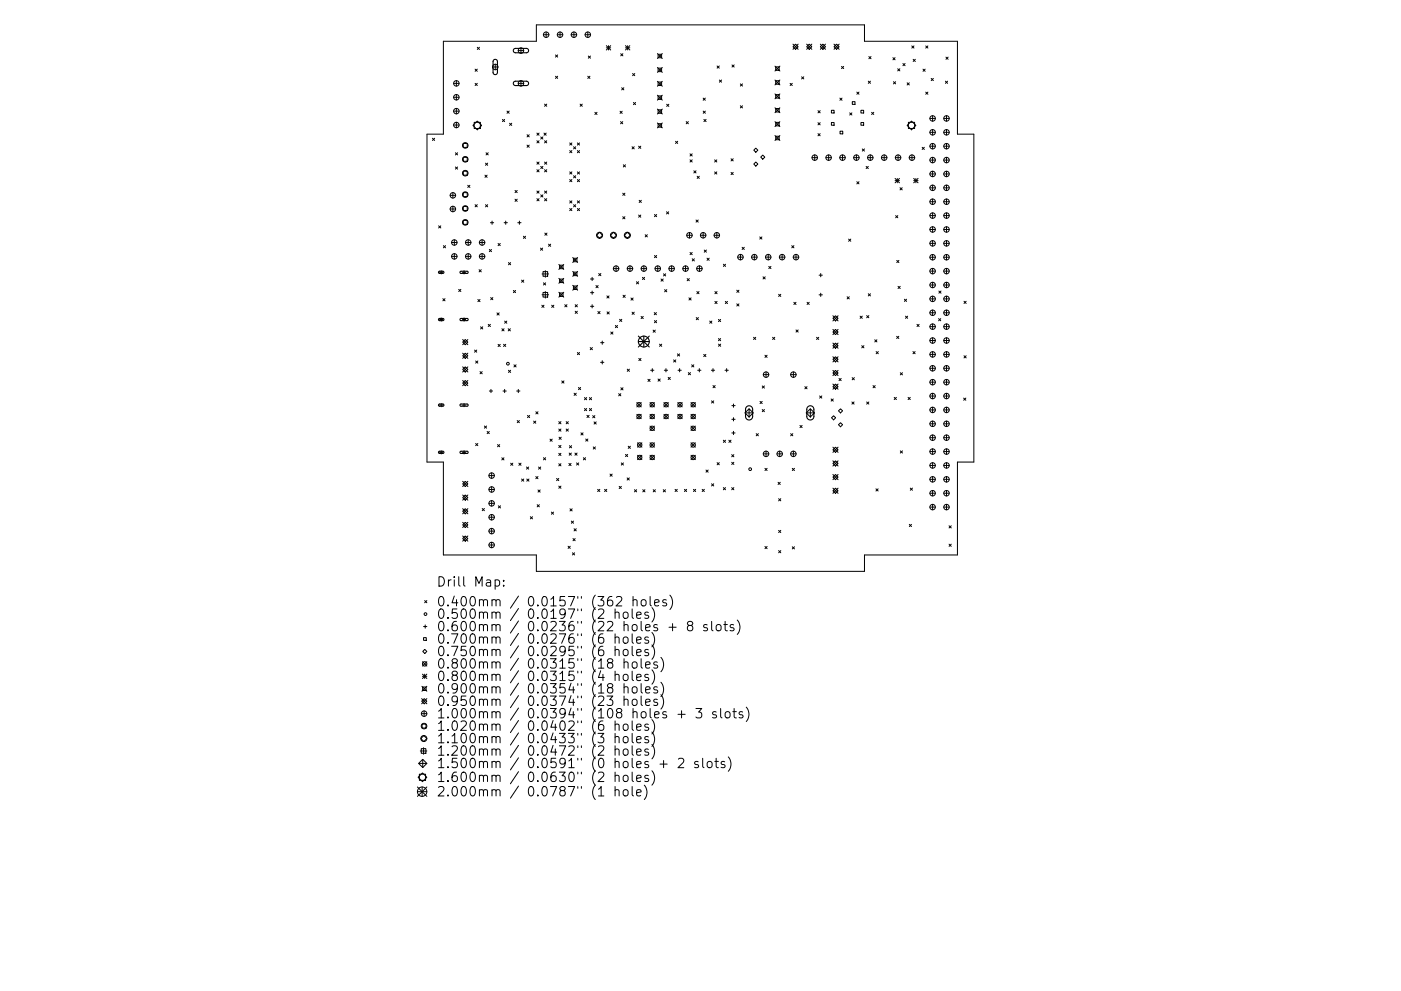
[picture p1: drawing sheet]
<svg xmlns="http://www.w3.org/2000/svg" width="297mm" height="210mm" viewBox="0 0 297 210" stroke-linecap="round" stroke-linejoin="round" font-family="sans-serif">
<defs><g id="words">
<g font-size="2.8">
<text x="92.5" y="124.5">Drill Map:</text>
<text x="92.5" y="128.7">0.400mm / 0.0157&quot; (362 holes)</text>
<text x="92.5" y="131.3">0.500mm / 0.0197&quot; (2 holes)</text>
<text x="92.5" y="133.9">0.600mm / 0.0236&quot; (22 holes + 8 slots)</text>
<text x="92.5" y="136.6">0.700mm / 0.0276&quot; (6 holes)</text>
<text x="92.5" y="139.2">0.750mm / 0.0295&quot; (6 holes)</text>
<text x="92.5" y="141.9">0.800mm / 0.0315&quot; (18 holes)</text>
<text x="92.5" y="144.5">0.800mm / 0.0315&quot; (4 holes)</text>
<text x="92.5" y="147.1">0.900mm / 0.0354&quot; (18 holes)</text>
<text x="92.5" y="149.8">0.950mm / 0.0374&quot; (23 holes)</text>
<text x="92.5" y="152.4">1.000mm / 0.0394&quot; (108 holes + 3 slots)</text>
<text x="92.5" y="155.1">1.020mm / 0.0402&quot; (6 holes)</text>
<text x="92.5" y="157.7">1.100mm / 0.0433&quot; (3 holes)</text>
<text x="92.5" y="160.3">1.200mm / 0.0472&quot; (2 holes)</text>
<text x="92.5" y="163">1.500mm / 0.0591&quot; (0 holes + 2 slots)</text>
<text x="92.5" y="165.9">1.600mm / 0.0630&quot; (2 holes)</text>
<text x="92.5" y="169">2.000mm / 0.0787&quot; (1 hole)</text>
</g>
</g></defs>
<g fill="none" stroke="#000" stroke-width=".21">
<path d="M94 8.8h19.7v-3.5h69.6v3.5h19.7v19.7h3.5v69.5h-3.5v19.7h-19.7v3.5h-69.6v-3.5h-19.7v-19.7h-3.5v-69.5h3.5zM96.2 17.7h1.1M96.8 17.1v1.2M100.7 14.7l.5 .4M100.7 17.7l.5 .4M101.2 14.7l-.5 .4M101.2 17.7l-.5 .4M101.2 10l.5 .5M101.7 10l-.5 .5M104.4 14.2h1.2M105 13.6v1.2M109.9 17.7h1.1"/>
<path d="M109.9 10.7h1.1M110.5 10.2v1.1M110.5 17.1v1.2M115.2 7.4h1.2M115.8 6.8v1.1M117.8 11.7l.4 .4M117.8 16.2l.4 .4M118.2 7.4h1.1M118.2 11.7l-.4 .4M118.2 16.2l-.4 .4M118.7 6.8v1.1M121.1 7.4h1.2"/>
<path d="M121.7 6.8v1.1M124 7.4h1.2M124.6 16.2l.5 .4M124.6 6.8v1.1M124.7 11.9l.5 .5M125.1 16.2l-.5 .4M125.2 11.9l-.5 .5M128.6 9.7l.9 .9M128.6 10.1h.9M129 9.7v.9M129.5 9.7l-.9 .9M131.6 11.4l.5 .5"/>
<path d="M131.8 18.6l.5 .5M132.1 11.4l-.5 .5M132.3 18.6l-.5 .5M132.6 10.1h.9M132.6 9.7l.9 .9M133.1 9.7v.9M133.5 9.7l-.9 .9M134.1 15.6l.5 .5M134.6 15.6l-.5 .5M139.4 11.4l1 1M139.4 14.3l1 1.1M139.4 17.3l1 1"/>
<path d="M139.5 11.5h.8v.8h-.8zM139.5 14.5h.8v.7h-.8zM139.5 17.4h.8v.7h-.8zM140.4 17.3l-1 1M140.4 11.4l-1 1M140.4 14.3l-1 1.1M152 14l.5 .5M152.5 14l-.5 .5M152.5 17l.5 .4M153 17l-.5 .4M155.2 13.8l.5 .4M155.7 13.8l-.5 .4"/>
<path d="M157 17.8l.4 .5M157.4 17.8l-.4 .5M164.3 14l1.1 1.1M164.3 17l1.1 1M164.3 19.9l1.1 1.1M164.5 14.2h.7v.7h-.7zM164.5 17.1h.7v.8h-.7zM165.4 14l-1.1 1.1M165.4 17l-1.1 1M165.4 19.9l-1.1 1.1M167.5 17.7l.5 .4M168 17.7l-.5 .4"/>
<path d="M168.1 9.9l.6-.5 .5 .5-.5 .6zM168.1 9.4l1.1 1.1M169.2 9.4l-1.1 1.1M170 16.3l.4 .5M170.4 16.3l-.4 .5M171 9.4l1.1 1.1M171.6 9.4l.5 .5-.5 .6-.6-.6zM172.1 9.4l-1.1 1.1M173.9 9.9l.6-.5 .5 .5-.5 .6zM173.9 9.4l1.1 1.1M175 9.4l-1.1 1.1M176.8 9.9l.6-.5 .5 .5-.5 .6z"/>
<path d="M176.8 9.4l1.1 1.1M177.9 9.4l-1.1 1.1M178.4 14.1l.5 .5M178.9 14.1l-.5 .5M181.7 19.5l.4 .5M182.1 19.5l-.4 .5M184.1 17.2l.5 .5M184.2 12l.5 .5M184.6 17.2l-.5 .5M184.7 12l-.5 .5M189.3 12.2l.5 .5M189.4 17.3l.5 .5"/>
<path d="M189.8 12.2l-.5 .5M189.9 17.3l-.5 .5M190.3 14.6l.5 .4M190.8 14.6l-.5 .4M191.4 13.5l.5 .4M191.9 13.5l-.5 .4M192.3 17.6l.5 .4M192.8 17.6l-.5 .4M193.3 9.7l.5 .5M193.6 12.6l.5 .4M193.8 9.7l-.5 .5M194.1 12.6l-.5 .4"/>
<path d="M195.7 14.7l.5 .4M196.2 14.7l-.5 .4M196.3 9.7l.4 .5M196.3 19.5l.4 .5M196.7 9.7l-.4 .5M196.7 19.5l-.4 .5M197.4 16.6l.5 .5M197.9 16.6l-.5 .5M200.4 17.2l.5 .5M200.6 12.1l.4 .5M200.9 17.2l-.5 .5M201 12.1l-.4 .5"/>
<path d="M91.7 29.3l.5 .5M92.2 29.3l-.5 .5M96.2 20.6h1.1M96.2 23.6h1.1M96.2 26.5h1.1M96.6 32.4l.4 .5M96.6 35.4l.4 .5M96.8 20.1v1.1M96.8 23v1.2M96.8 25.9v1.2M97 32.4l-.4 .5M97 35.4l-.4 .5"/>
<path d="M98.2 30.4h.9v.9h-.9zM98.2 33.4h.9v.8h-.9zM98.2 36.3h.9v.9h-.9zM99.2 39.3l.4 .5M99.6 39.3l-.4 .5M100.5 26h1.4v1.3h-1.4zM101.2 25.7l.9 .9-.9 .9-.9-.9zM102.8 37.2l.5 .4M102.9 34.6l.5 .5M103.1 32.4l.4 .5M103.3 37.2l-.5 .4M103.4 34.6l-.5 .5"/>
<path d="M103.5 32.4l-.4 .5M106.5 25.3l.5 .5M107 25.3l-.5 .5M107.5 23.6l.5 .4M108 23.6l-.5 .4M108 26.1l.5 .5M108.5 26.1l-.5 .5M111.7 28.6l.5 .4M111.7 30.8l.5 .4M112.2 28.6l-.5 .4M112.2 30.8l-.5 .4M113.8 28.2l.5 .5"/>
<path d="M113.8 29.9l.5 .4M113.8 34.4l.5 .4M113.8 36l.5 .5M114.3 28.2l-.5 .5M114.3 29.9l-.5 .4M114.3 34.4l-.5 .4M114.3 36l-.5 .5M114.6 29l.5 .5M114.6 35.3l.5 .5M115.1 29l-.5 .5M115.1 35.3l-.5 .5M115.3 28.2l.5 .5"/>
<path d="M115.5 29.9l.4 .4M115.5 36l.4 .5M115.5 22.1l.4 .5M115.5 34.4l.4 .4M115.8 28.2l-.5 .5M115.9 22.1l-.4 .5M115.9 36l-.4 .5M115.9 34.4l-.4 .4M115.9 29.9l-.4 .4M120.8 30.3l.5 .5M120.8 31.9l.5 .5M120.8 36.5l.5 .4"/>
<path d="M120.8 38.1l.5 .5M121.3 36.5l-.5 .4M121.3 30.3l-.5 .5M121.3 31.9l-.5 .5M121.3 38.1l-.5 .5M121.6 31.1l.5 .5M121.6 37.3l.5 .4M122.1 31.1l-.5 .5M122.1 37.3l-.5 .4M122.4 31.9l.5 .5M122.4 38.1l.5 .5M122.4 30.3l.5 .5"/>
<path d="M122.4 36.5l.5 .4M122.9 31.9l-.5 .5M122.9 30.3l-.5 .5M122.9 36.5l-.5 .4M122.9 38.1l-.5 .5M123 22.1l.5 .5M123.5 22.1l-.5 .5M126.1 23.8l.5 .5M126.6 23.8l-.5 .5M131.5 23.6l.4 .5M131.6 25.8l.4 .5M131.9 23.6l-.4 .5"/>
<path d="M132 25.8l-.4 .5M132.2 35l.4 .4M132.6 35l-.4 .4M134 31.1l.5 .5M134.3 21.7l.5 .5M134.5 31.1l-.5 .5M134.8 21.7l-.5 .5M135.4 31l.5 .5M135.9 31l-.5 .5M139.4 20.2l1 1M139.4 26.1l1 1M139.4 23.1l1 1.1"/>
<path d="M139.5 20.4h.8v.7h-.8zM139.5 23.3h.8v.7h-.8zM139.5 26.2h.8v.8h-.8zM140.4 26.1l-1 1M140.4 20.2l-1 1M140.4 23.1l-1 1.1M141.3 22.1l.5 .5M141.8 22.1l-.5 .5M143.2 30l.5 .4M143.7 30l-.5 .4M145.5 25.8l.5 .5M146 25.8l-.5 .5"/>
<path d="M146.3 32.6l.5 .5M146.3 33.9l.5 .5M146.8 32.6l-.5 .5M146.8 33.9l-.5 .5M147.1 36.2l.5 .5M147.6 36.2l-.5 .5M147.8 37.4l.5 .5M148.3 37.4l-.5 .5M149.1 20.8l.4 .5M149.1 23.6l.5 .4M149.2 25.3l.5 .5M149.5 20.8l-.4 .5"/>
<path d="M149.6 23.6l-.5 .4M149.7 25.3l-.5 .5M151.5 33.9l.5 .5M151.5 36.5l.5 .4M152 36.5l-.5 .4M152 33.9l-.5 .5M155 33.7l.5 .4M155 36.6l.5 .4M155.5 33.7l-.5 .4M155.5 36.6l-.5 .4M157 22.4l.4 .5M157.4 22.4l-.4 .5"/>
<path d="M159.8 31.9l.4-.5 .5 .5-.5 .4zM160.2 34.4l.5 .4-.5 .4-.4-.4zM161.3 33.3l.4-.4 .5 .4-.5 .5zM164.3 28.8l1.1 1M164.3 22.9l1.1 1M164.3 25.8l1.1 1.1M164.5 20.1h.7v.7h-.7zM164.5 23h.7v.8h-.7zM164.5 26h.7v.7h-.7zM164.5 28.9h.7v.7h-.7zM165.4 22.9l-1.1 1M165.4 25.8l-1.1 1.1"/>
<path d="M165.4 28.8l-1.1 1M172.2 33.4h1.1M172.7 32.9v1.1M173.4 23.5l.5 .4M173.4 26l.5 .5M173.4 28.4l.5 .4M173.9 23.5l-.5 .4M173.9 26l-.5 .5M173.9 28.4l-.5 .4M175.1 33.4h1.2M175.7 32.9v1.1M176.3 23.4h.5v.6h-.5z"/>
<path d="M176.3 26h.5v.6h-.5zM178 33.4h1.2M178.1 20.8l.4 .5M178.1 27.8h.6v.6h-.6zM178.5 20.8l-.4 .5M178.6 32.9v1.1M180.2 23.9l.4 .5M180.6 23.9l-.4 .5M180.7 21.6h.6v.5h-.6zM181 33.4h1.2M181.6 32.9v1.1M181.7 38.6l.4 .4"/>
<path d="M182.1 38.6l-.4 .4M182.5 23.4h.6v.6h-.6zM182.5 26h.6v.6h-.6zM182.8 31.6l.5 .5M183.3 31.6l-.5 .5M183.6 35.3l.5 .5M183.9 33.4h1.2M184.1 35.3l-.5 .5M184.5 32.9v1.1M184.8 23.8l.5 .5M185.3 23.8l-.5 .5M186.9 33.4h1.1"/>
<path d="M187.5 32.9v1.1M189.8 37.9l.9 .9M189.8 38.3h.9M189.8 33.4h1.2M190.2 37.9v.9M190.4 32.9v1.1M190.7 37.9l-.9 .9M190.8 39.8l.5 .5M191.3 39.8l-.5 .5M192.6 26h1.3v1.3h-1.3zM192.8 33.4h1.1M193.3 25.7l.9 .9-.9 .9-1-.9z"/>
<path d="M193.4 32.9v1.1M193.7 38.3h.9M193.7 37.9l.9 .9M194.2 37.9v.9M194.6 37.9l-.9 .9M195.5 31.2l.5 .5M196 31.2l-.5 .5M197.2 25.1h1.1M197.2 28.1h1.1M197.2 31h1.1M197.2 34h1.1M197.2 36.9h1.1"/>
<path d="M197.2 39.9h1.1M197.7 24.5v1.2M197.7 27.5v1.2M197.7 30.4v1.2M197.7 33.4v1.1M197.7 36.3v1.2M197.7 39.3v1.1M200.1 25.1h1.2M200.1 28.1h1.2M200.1 31h1.2M200.1 34h1.2M200.1 36.9h1.2"/>
<path d="M200.1 39.9h1.2M200.7 24.5v1.2M200.7 27.5v1.2M200.7 30.4v1.2M200.7 33.4v1.1M200.7 36.3v1.2M200.7 39.3v1.1M93 47.9l.5 .5M93.2 57.8h.7M93.5 47.9l-.5 .5M93.5 57.4v.7M94 52.1l.5 .5"/>
<path d="M94.5 52.1l-.5 .5M95.4 41.4h1.2M95.4 44.3h1.2M95.7 51.5h1.2M95.7 54.4h1.2M96 40.9v1.1M96 43.8v1.1M96.3 50.9v1.1M96.3 53.8v1.2M98 57.8h.7M98.2 40.9h.9v.8h-.9zM98.2 43.8h.9v.9h-.9z"/>
<path d="M98.2 46.8h.9v.8h-.9zM98.4 57.4v.7M98.7 51.5h1.1M98.7 54.4h1.1M99.3 50.9v1.1M99.3 53.8v1.2M100.7 43.4l.5 .5M101.2 43.4l-.5 .5M101.6 57.2l.4 .5M101.6 51.5h1.2M101.6 54.4h1.2M102 57.2l-.4 .5"/>
<path d="M102.2 50.9v1.1M102.2 53.8v1.2M102.9 43.4l.5 .5M103.4 43.4l-.5 .5M103.7 52.9l.5 .5M104 47.3h.7M104.2 52.9l-.5 .5M104.3 46.9v.7M105.6 51.7l.5 .4M106.1 51.7l-.5 .4M106.9 47.3h.7M107.2 46.9v.7"/>
<path d="M107.8 55.7l.5 .5M108.3 55.7l-.5 .5M109.2 40.4l.5 .5M109.2 42.3l.5 .4M109.7 40.4l-.5 .5M109.7 42.3l-.5 .4M109.8 47.3h.7M110.1 46.9v.7M110.6 59.4l.5 .5M111 50.1l.4 .5M111.1 59.4l-.5 .5M111.4 50.1l-.4 .5"/>
<path d="M113.8 40.5l.5 .5M113.8 42.1l.5 .5M114.3 40.5l-.5 .5M114.3 42.1l-.5 .5M114.6 52.6l.5 .5M114.6 41.3l.5 .5M114.9 58.1h1.4M115.1 52.6l-.5 .5M115.1 41.3l-.5 .5M115.1 57.6h1v1h-1zM115.5 42.1l.4 .5M115.5 40.5l.4 .5"/>
<path d="M115.5 49.5l.5 .4M115.6 57.4v1.4M115.9 40.5l-.4 .5M115.9 42.1l-.4 .5M116 49.5l-.5 .4M116.3 51.8l.5 .5M116.8 51.8l-.5 .5M118.5 56.1l1 1.1M118.5 59.1l1 1M118.6 56.3h.8v.7h-.8zM118.6 59.2h.8v.7h-.8zM119.5 56.1l-1 1.1"/>
<path d="M119.5 59.1l-1 1M120.8 42.6l.5 .5M120.8 44.2l.5 .5M121.3 42.6l-.5 .5M121.3 44.2l-.5 .5M121.4 54.6l1.1 1.1M121.4 57.6l1.1 1M121.6 54.8h.7v.7h-.7zM121.6 57.7h.7v.8h-.7zM121.6 43.4l.5 .5M122.1 43.4l-.5 .5M122.4 44.2l.5 .5"/>
<path d="M122.4 42.6l.5 .5M122.5 54.6l-1.1 1.1M122.5 57.6l-1.1 1M122.9 42.6l-.5 .5M122.9 44.2l-.5 .5M125.2 59.2h.7M125.5 58.8v.7M126.5 49.9l.6-.6 .7 .6-.7 .7zM126.9 58l.5 .5M127.4 58l-.5 .5M130 57h1.2M130.1 49.3l.6 .6-.6 .7-.7-.7z"/>
<path d="M130.6 56.4v1.2M132 41l.5 .5M132 46l.5 .4M132.5 41l-.5 .5M132.5 46l-.5 .4M133 57h1.1M133 49.3l.6 .6-.6 .7-.6-.7zM133.6 56.4v1.2M134.9 59.8l.5 .4M135.4 59.8l-.5 .4M135.4 45.6l.5 .5M135.5 42.5l.5 .5"/>
<path d="M135.9 45.6l-.5 .5M135.9 57h1.2M136 42.5l-.5 .5M136.2 58.8l.5 .5M136.5 56.4v1.2M136.7 58.8l-.5 .5M136.8 49.8l.5 .5M137.3 49.8l-.5 .5M138.8 45.5l.4 .5M138.8 54.2l.4 .5M138.9 57h1.1M139.2 45.5l-.4 .5"/>
<path d="M139.2 54.2l-.4 .5M139.5 56.4v1.2M140.2 59.2l.4 .5M140.6 59.2l-.4 .5M140.7 58.1l.4 .5M141.1 58.1l-.4 .5M141.3 44.9l.5 .5M141.8 44.9l-.5 .5M141.8 57h1.2M142.4 56.4v1.2M144.8 57h1.1M145.3 56.4v1.2"/>
<path d="M145.6 49.9h1.2M145.7 59.1l.5 .5M146.2 59.1l-.5 .5M146.2 49.3v1.2M146.3 53.6l.5 .4M146.8 53.6l-.5 .4M146.8 54.9l.4 .5M147.2 54.9l-.4 .5M147.6 46.7l.4 .4M147.7 57h1.2M148 46.7l-.4 .4M148.3 56.4v1.2"/>
<path d="M148.5 49.9h1.2M149.1 49.3v1.2M149.3 53l.5 .5M149.8 53l-.5 .5M149.9 54.8l.5 .4M150.4 54.8l-.5 .4M151.4 49.9h1.2M152 49.3v1.2M153.4 56.1l.4 .4M153.8 56.1l-.4 .4M156.4 54.6h1.2M157 54v1.1"/>
<path d="M157.3 52.5l.5 .4M157.8 52.5l-.5 .4M159.4 54.6h1.1M159.9 54v1.1M161.1 50.3l.4 .4M161.5 50.3l-.4 .4M161.8 58.7l.4 .5M162.2 58.7l-.4 .5M162.3 54.6h1.2M162.9 54v1.1M163 56.5l.5 .5M163.5 56.5l-.5 .5"/>
<path d="M165.2 54.6h1.2M165.8 54v1.1M167.9 52.1l.4 .5M168.2 54.6h1.1M168.3 52.1l-.4 .5M168.8 54v1.1M173.7 58.4h.7M174 58v.7M179.9 50.7l.5 .5M180.4 50.7l-.5 .5M189.9 45.7l.5 .5M190.1 55.3l.5 .4"/>
<path d="M190.4 45.7l-.5 .5M190.6 55.3l-.5 .4M197.2 42.8h1.1M197.2 45.7h1.1M197.2 48.7h1.1M197.2 51.6h1.1M197.2 54.6h1.1M197.2 57.5h1.1M197.7 42.2v1.2M197.7 45.2v1.1M197.7 48.1v1.2M197.7 51.1v1.1"/>
<path d="M197.7 54v1.2M197.7 56.9v1.2M197.7 59.9v1.1M200.1 42.8h1.2M200.1 45.7h1.2M200.1 48.7h1.2M200.1 51.6h1.2M200.1 54.6h1.2M200.1 57.5h1.2M200.7 42.2v1.2M200.7 45.2v1.1M200.7 48.1v1.2"/>
<path d="M200.7 51.1v1.1M200.7 54v1.2M200.7 56.9v1.2M200.7 59.9v1.1M93.2 67.8h.7M93.5 67.4v.7M93.9 63.4l.5 .4M94.4 63.4l-.5 .4M97.3 61.4l.4 .5M97.7 61.4l-.4 .5M98 67.8h.7M98.1 75.5l.5-.6 .6 .6-.6 .5z"/>
<path d="M98.1 78.4l.5-.6 .6 .6-.6 .5zM98.1 72l1.1 1.1M98.1 74.9l1.1 1.1M98.1 77.8l1.1 1.1M98.4 67.4v.7M98.6 72l.6 .6-.6 .5-.5-.5zM99.2 72l-1.1 1.1M99.2 74.9l-1.1 1.1M99.2 77.8l-1.1 1.1M100.6 74.3l.5 .4M100.8 76.6l.5 .4M101.1 74.3l-.5 .4"/>
<path d="M101.3 76.6l-.5 .4M101.3 63.5l.5 .5M101.8 63.5l-.5 .5M101.8 78.8l.4 .5M101.9 69.3l.5 .5M102.2 78.8l-.4 .5M102.4 69.3l-.5 .5M103.5 68.8l.5 .5M104 68.8l-.5 .5M104 63.1l.5 .5M104.5 63.1l-.5 .5M105.4 66.4l.4 .4"/>
<path d="M105.6 73.1l.5 .4M105.8 66.4l-.4 .4M106.1 73.1l-.5 .4M106.4 69.7l.5 .5M106.8 73l.4 .5M106.9 69.7l-.5 .5M107 68.1l.5 .5M107.2 73l-.4 .5M107.5 68.1l-.5 .5M107.7 69.7l.5 .5M107.8 78.6l.5 .4M108.2 69.7l-.5 .5"/>
<path d="M108.3 78.6l-.5 .4M108.8 61.6l.5 .5M109 77.4l.4 .5M109.3 61.6l-.5 .5M109.4 77.4l-.4 .5M114.9 64.8l.4 .4M114.9 62.5h1.4M115.1 62h1v1h-1zM115.2 60l.5 .5M115.3 64.8l-.4 .4M115.6 61.8v1.4M115.7 60l-.5 .5"/>
<path d="M117 64.8l.4 .4M117.4 64.8l-.4 .4M118.5 62l1 1M118.6 62.2h.8v.7h-.8zM119.5 62l-1 1M119.7 64.6l.5 .5M120.2 64.6l-.5 .5M121.4 60.5l1.1 1.1M121.6 60.7h.7v.7h-.7zM121.9 64.6l.5 .5M121.9 66l.5 .5M122.4 64.6l-.5 .5"/>
<path d="M122.4 66l-.5 .5M122.4 74.8l.5 .5M122.5 60.5l-1.1 1.1M122.9 74.8l-.5 .5M125.1 73.7l.5 .5M125.2 62.1h.7M125.2 65h.7M125.5 61.7v.7M125.5 64.6v.7M125.6 73.7l-.5 .5M126.4 60.6l.4 .4M126.8 66.1l.4 .5"/>
<path d="M126.8 60.6l-.4 .4M127.2 66.1l-.4 .5M127.3 72.7h.7M127.3 76.9h.7M127.7 72.4v.6M127.7 76.5v.7M128.7 62.8l.4 .4M128.7 66.2l.5 .4M129.1 62.8l-.4 .4M129.2 66.2l-.5 .4M129.5 70.4l.5 .5M130 70.4l-.5 .5"/>
<path d="M130.5 69.1l.4 .4M130.9 69.1l-.4 .4M131.4 67.7l.4 .5M131.8 67.7l-.4 .5M132.1 62.6l.5 .5M132.6 62.6l-.5 .5M133 78.3l.5 .5M133.5 78.3l-.5 .5M133.8 63.2l.4 .5M134 66.2l.5 .5M134.2 63.2l-.4 .5M134.5 66.2l-.5 .5"/>
<path d="M135.4 76l.5 .5M135.9 76l-.5 .5M135.9 67.1l.5 .5M136.4 67.1l-.5 .5M137.9 78.6h.7M138.3 78.2v.7M138.5 70l.4 .5M138.7 66.3l.5 .5M138.8 68l.4 .5M138.9 70l-.4 .5M139.2 66.3l-.5 .5M139.2 68l-.4 .5"/>
<path d="M139.8 73l.5 .5M140.3 73l-.5 .5M140.8 78.6h.7M140.9 61.5l.5 .4M141.2 78.2v.7M141.4 61.5l-.5 .4M142.8 76.4l.5 .4M143.3 76.4l-.5 .4M143.6 75.1l.5 .4M143.7 78.6h.7M144.1 75.1l-.5 .4M144.1 78.2v.7"/>
<path d="M145.9 79.1l.5 .4M146.1 63.2l.4 .5M146.4 79.1l-.5 .4M146.5 63.2l-.4 .5M146.6 77.4l.5 .5M147.1 77.4l-.5 .5M147.6 67.4l.5 .4M147.7 61.9l.5 .4M147.9 78.6h.7M148.1 67.4l-.5 .4M148.2 61.9l-.5 .4M148.3 78.2v.7"/>
<path d="M149.2 75.2l.5 .5M149.7 75.2l-.5 .5M150.5 68.1l.4 .5M150.8 78.6h.7M150.9 68.1l-.4 .5M151.2 78.2v.7M151.6 61.9l.4 .4M151.6 63.9l.4 .5M152 61.9l-.4 .4M152 63.9l-.4 .5M152.3 67.8l.5 .4M152.3 71.8l.5 .5"/>
<path d="M152.3 73l.5 .5M152.8 67.8l-.5 .4M152.8 71.8l-.5 .5M152.8 73l-.5 .5M153.7 78.6h.7M153.8 63.9l.4 .5M154.1 78.2v.7M154.2 63.9l-.4 .5M156.2 61.6l.5 .4M156.2 64.5l.5 .4M156.7 61.6l-.5 .4M156.7 64.5l-.5 .4"/>
<path d="M159.8 71.6l.4 .4M160.2 71.6l-.4 .4M161.8 79.5h1.2M162.2 75.4l.4 .4M162.4 78.9v1.2M162.6 75.4l-.4 .4M163.8 71.6l.5 .4M164.3 71.6l-.5 .4M165.1 62.4l.4 .5M165.5 62.4l-.4 .5M167.6 79.5h1.2M168.2 78.9v1.2"/>
<path d="M168.3 64.1l.5 .5M168.8 70l.4 .5M168.8 64.1l-.5 .5M169.2 70l-.4 .5M171.1 64.1l.5 .5M171.6 64.1l-.5 .5M173.1 71.6l.5 .4M173.6 71.6l-.5 .4M173.7 62.6h.7M174 62.2v.7M176.6 67.5l.5-.5 .6 .5-.6 .6zM176.6 70.4l.5-.5 .6 .5-.6 .6z"/>
<path d="M176.6 73.3l.5-.5 .6 .5-.6 .6zM176.6 76.2l.5-.5 .6 .5-.6 .6zM176.6 79.1l.5-.5 .6 .5-.6 .6zM176.6 67l1.1 1.1M176.6 69.9l1.1 1.1M176.6 72.8l1.1 1.1M176.6 75.7l1.1 1.1M176.6 78.6l1.1 1.1M177.7 67l-1.1 1.1M177.7 69.9l-1.1 1.1M177.7 72.8l-1.1 1.1M177.7 75.7l-1.1 1.1"/>
<path d="M177.7 78.6l-1.1 1.1M179.6 63l.5 .4M180.1 63l-.5 .4M182.4 67.1l.4 .4M182.7 73.3l.5 .5M182.8 67.1l-.4 .4M183.2 73.3l-.5 .5M183.7 67l.5 .4M184.1 62.3l.5 .5M184.2 67l-.5 .4M184.6 62.3l-.5 .5M185.5 72.1l.4 .5"/>
<path d="M185.8 74.6l.4 .5M185.9 72.1l-.4 .5M186.2 74.6l-.4 .5M190.1 71.4l.5 .4M190.4 60.8l.5 .4M190.6 71.4l-.5 .4M190.9 60.8l-.5 .4M190.9 79.1l.4 .4M191.3 79.1l-.4 .4M191.7 63.5l.5 .4M192 67.1l.4 .4M192.2 63.5l-.5 .4"/>
<path d="M192.4 67.1l-.4 .4M193.6 74.6l.4 .5M194 74.6l-.4 .5M194.4 68.8l.5 .5M194.9 68.8l-.5 .5M197.2 60.5h1.1M197.2 63.4h1.1M197.2 66.4h1.1M197.2 69.3h1.1M197.2 72.2h1.1M197.2 75.2h1.1M197.2 78.1h1.1"/>
<path d="M197.7 62.8v1.2M197.7 65.8v1.1M197.7 68.7v1.2M197.7 71.7v1.1M197.7 74.6v1.2M197.7 77.6v1.1M199 67.6l.5 .5M199.1 61.7l.4 .5M199.5 67.6l-.5 .5M199.5 61.7l-.4 .5M200.1 60.5h1.2M200.1 63.4h1.2"/>
<path d="M200.1 66.4h1.2M200.1 69.3h1.2M200.1 72.2h1.2M200.1 75.2h1.2M200.1 78.1h1.2M200.7 62.8v1.2M200.7 65.8v1.1M200.7 68.7v1.2M200.7 71.7v1.1M200.7 74.6v1.2M200.7 77.6v1.1M204.4 63.9l.5 .5"/>
<path d="M204.4 75.5l.5 .4M204.9 63.9l-.5 .5M204.9 75.5l-.5 .4M93.2 86h.7M93.2 96h.7M93.5 85.6v.7M93.5 95.6v.7M98 86h.7M98 96h.7M98.1 81.3l.5-.6 .6 .6-.6 .5zM98.1 80.7l1.1 1.1M98.4 85.6v.7"/>
<path d="M98.4 95.6v.7M99.2 80.7l-1.1 1.1M100.8 94.1l.5 .5M101.3 94.1l-.5 .5M102.7 90.4l.5 .4M103.2 90.4l-.5 .4M103.3 91.5l.4 .5M103.7 91.5l-.4 .5M103.7 83h.7M104.1 82.6v.7M105.5 94.3l.4 .5M105.9 94.3l-.4 .5"/>
<path d="M106.4 97.1l.5 .5M106.6 83h.7M106.9 97.1l-.5 .5M107 82.6v.7M108.3 98.3l.4 .4M108.7 98.3l-.4 .4M109.5 83h.7M109.7 89.2l.4 .5M109.9 82.6v.7M110 98.3l.5 .4M110.1 89.2l-.4 .5M110.5 98.3l-.5 .4"/>
<path d="M111.6 99.1l.5 .4M111.8 88.1l.5 .5M112.1 99.1l-.5 .4M112.3 88.1l-.5 .5M113.1 89.3l.5 .5M113.6 89.3l-.5 .5M113.6 87.4l.5 .4M114.1 87.4l-.5 .4M114.2 99.1l.4 .4M114.6 99.1l-.4 .4M115.2 97.1l.5 .5M115.7 97.1l-.5 .5"/>
<path d="M116.6 93.2l.5 .4M117.1 93.2l-.5 .4M118.5 89.5l.4 .4M118.5 91l.4 .5M118.5 94.5l.4 .5M118.5 96.2l.4 .4M118.5 98.4l.4 .4M118.5 92.8l.5 .4M118.9 94.5l-.4 .5M118.9 89.5l-.4 .4M118.9 91l-.4 .5M118.9 96.2l-.4 .4"/>
<path d="M118.9 98.4l-.4 .4M119 92.8l-.5 .4M119.1 80.8l.5 .5M119.6 80.8l-.5 .5M120 89.5l.5 .4M120 91l.5 .5M120.5 89.5l-.5 .4M120.5 91l-.5 .5M120.6 98.3l.5 .5M120.7 96.1l.4 .5M120.7 94.6l.5 .4M121.1 98.3l-.5 .5"/>
<path d="M121.1 96.1l-.4 .5M121.2 94.6l-.5 .4M121.7 83.4l.5 .5M121.9 96.1l.5 .5M122.2 83.4l-.5 .5M122.2 98.2l.5 .5M122.4 96.1l-.5 .5M122.6 82.2l.5 .5M122.7 98.2l-.5 .5M123.1 82.2l-.5 .5M123.2 91.8l.4 .5M123.6 91.8l-.4 .5"/>
<path d="M123.7 97.1l.5 .5M123.9 84.4l.5 .4M123.9 86.7l.5 .4M124.2 97.1l-.5 .5M124.2 93.1l.4 .5M124.4 84.4l-.5 .4M124.4 86.7l-.5 .4M124.4 88.1l.5 .5M124.6 93.1l-.4 .5M124.9 88.1l-.5 .5M125 86.7l.4 .4M125 84.4l.4 .4"/>
<path d="M125.4 84.4l-.4 .4M125.4 86.7l-.4 .4M125.7 88.2l.4 .4M125.8 94.8l.4 .5M125.9 89.5l.5 .5M126.1 88.2l-.4 .4M126.2 94.8l-.4 .5M126.4 89.5l-.5 .5M131.2 83.5l.4 .5M131.6 83.5l-.4 .5M131.6 82.3l.5 .4M131.7 98.2l.5 .5"/>
<path d="M132.1 82.3l-.5 .4M132.2 98.2l-.5 .5M132.6 96.4l.5 .5M133.1 96.4l-.5 .5M133.2 94.7l.5 .4M133.7 94.7l-.5 .4M135 85.4l.9 .9M135 87.9l.9 .9M135.2 96.6l.9 .9M135.2 93.9l.9 1M135.9 85.4l-.9 .9M135.9 87.9l-.9 .9"/>
<path d="M136.1 93.9l-.9 1M136.1 96.6l-.9 .9M137.4 80.5l.4 .4M137.8 96.6l.9 .9M137.8 87.9l.9 .9M137.8 85.4l.9 .9M137.8 90.4l.9 .9M137.8 93.9l.9 1M137.8 80.5l-.4 .4M138.7 93.9l-.9 1M138.7 85.4l-.9 .9M138.7 87.9l-.9 .9"/>
<path d="M138.7 90.4l-.9 .9M138.7 96.6l-.9 .9M139.5 80.4l.5 .5M140 80.4l-.5 .5M140.8 85.4l.9 .9M140.8 87.9l.9 .9M141.7 80.1l.4 .4M141.7 85.4l-.9 .9M141.7 87.9l-.9 .9M142.1 80.1l-.4 .4M143.7 85.4l.9 .9M143.7 87.9l.9 .9"/>
<path d="M144.6 85.4l-.9 .9M144.6 87.9l-.9 .9M146.5 96.6l.9 .9M146.5 85.4l.9 .9M146.5 87.9l.9 .9M146.5 90.4l.9 .9M146.5 93.9l.9 1M147.4 87.9l-.9 .9M147.4 85.4l-.9 .9M147.4 90.4l-.9 .9M147.4 93.9l-.9 1M147.4 96.6l-.9 .9"/>
<path d="M149.7 99.7l.4 .5M150.1 99.7l-.4 .5M150.9 85l.4 .5M151.2 81.8l.4 .5M151.3 85l-.4 .5M151.6 81.8l-.4 .5M152 98.2l.5 .4M152.5 98.2l-.5 .4M153.4 93.4l.4 .5M153.8 93.4l-.4 .5M154.5 93.4l.5 .5M155 93.4l-.5 .5"/>
<path d="M155.1 96.5l.5 .4M155.1 98.1l.5 .4M155.2 86.1h.7M155.2 89h.7M155.2 91.9h.7M155.5 85.7v.7M155.5 88.6v.7M155.5 91.5v.7M155.6 96.5l-.5 .4M155.6 98.1l-.5 .4M158 87.6l.8-.9 .9 .9-.9 .9zM158 87.6h1.7"/>
<path d="M158.8 86.7v1.8M160.3 92l.5 .5M160.8 92l-.5 .5M161.1 85.2l.5 .4M161.6 85.2l-.5 .4M161.6 81.9l.5 .4M161.6 86.9l.5 .5M161.8 96.3h1.2M162.1 81.9l-.5 .4M162.1 86.9l-.5 .5M162.2 99.4l.4 .4M162.4 95.7v1.2"/>
<path d="M162.6 99.4l-.4 .4M164.7 96.3h1.2M165.3 95.7v1.2M167.6 92l.5 .5M167.6 96.3h1.2M168 99.4l.4 .4M168.1 92l-.5 .5M168.2 95.7v1.2M168.4 99.4l-.4 .4M169.6 90.3l.5 .4M170.1 90.3l-.5 .4M170.6 82l.5 .5"/>
<path d="M170.9 87.6l.9-.9 .9 .9-.9 .9zM170.9 87.6h1.8M171.1 82l-.5 .5M171.8 86.7v1.8M173.8 84l.4 .5M174.2 84l-.4 .5M176.2 84.6l.5 .5M176.3 88.6l.4-.4 .5 .4-.5 .5zM176.6 82l.5-.5 .6 .5-.6 .6zM176.6 81.5l1.1 1.1M176.6 94.9l1.1 1.1M176.6 97.8l1.1 1.1"/>
<path d="M176.7 84.6l-.5 .5M177.1 94.9l.6 .5-.6 .6-.5-.6zM177.1 97.8l.6 .5-.6 .6-.5-.6zM177.7 81.5l-1.1 1.1M177.7 94.9l-1.1 1.1M177.7 97.8l-1.1 1.1M177.8 87.2l.4-.5 .4 .5-.4 .4zM177.8 90.1l.4-.4 .4 .4-.4 .5zM177.9 80.3l.4 .5M178.3 80.3l-.4 .5M180.6 85.3l.5 .4M180.7 80.1l.4 .5"/>
<path d="M181.1 85.3l-.5 .4M181.1 80.1l-.4 .5M183.7 85.3l.5 .4M184.2 85.3l-.5 .4M185.1 81.8l.5 .5M185.6 81.8l-.5 .5M189.6 84.3l.5 .5M190.1 84.3l-.5 .5M190.9 95.7l.4 .4M191.3 95.7l-.4 .4M192.5 84.3l.5 .5M193 84.3l-.5 .5"/>
<path d="M197.2 81.1h1.1M197.2 84h1.1M197.2 87h1.1M197.2 89.9h1.1M197.2 92.9h1.1M197.2 95.8h1.1M197.2 98.8h1.1M197.7 80.5v1.2M197.7 83.4v1.2M197.7 86.4v1.2M197.7 89.3v1.2M197.7 92.3v1.1"/>
<path d="M197.7 95.2v1.2M197.7 98.2v1.1M200.1 81.1h1.2M200.1 84h1.2M200.1 87h1.2M200.1 89.9h1.2M200.1 92.9h1.2M200.1 95.8h1.2M200.1 98.8h1.2M200.7 80.5v1.2M200.7 83.4v1.2M200.7 86.4v1.2"/>
<path d="M200.7 89.3v1.2M200.7 92.3v1.1M200.7 95.2v1.2M200.7 98.2v1.1M204.3 84.5l.5 .4M204.8 84.5l-.5 .4M98.1 105.6l.5-.6 .6 .6-.6 .5zM98.1 108.5l.5-.6 .6 .6-.6 .5zM98.1 111.4l.5-.6 .6 .6-.6 .5zM98.1 114.3l.5-.6 .6 .6-.6 .5zM98.1 102.1l1.1 1.1M98.1 105l1.1 1.1"/>
<path d="M98.1 107.9l1.1 1.1M98.1 110.8l1.1 1.1M98.1 113.7l1.1 1.1M98.6 102.1l.6 .6-.6 .5-.5-.5zM99.2 102.1l-1.1 1.1M99.2 105l-1.1 1.1M99.2 107.9l-1.1 1.1M99.2 110.8l-1.1 1.1M99.2 113.7l-1.1 1.1M102.2 107.9l.5 .5M102.7 107.9l-.5 .5M103.7 100.9h1.1"/>
<path d="M103.7 103.8h1.1M103.7 106.8h1.1M103.7 109.7h1.1M103.7 112.7h1.1M103.7 115.6h1.1M104.2 100.3v1.2M104.2 103.3v1.1M104.2 106.2v1.2M104.2 109.2v1.1M104.2 112.1v1.2M104.2 115v1.2M105.7 107.3l.4 .5"/>
<path d="M106.1 107.3l-.4 .5M110.6 101.6l.5 .5M111.1 101.6l-.5 .5M111.7 101.6l.5 .5M112.2 101.6l-.5 .5M112.4 109.6l.5 .5M112.9 109.6l-.5 .5M113.6 101.1l.5 .5M113.9 107.1l.5 .4M114.1 101.1l-.5 .5M114.1 103.9l.4 .5M114.4 107.1l-.5 .4"/>
<path d="M114.5 103.9l-.4 .5M116.9 108.6l.5 .5M117.4 108.6l-.5 .5M118 101.5l.5 .5M118.5 101.5l-.5 .5M118.5 103.1l.4 .5M118.9 103.1l-.4 .5M120.4 115.9l.5 .5M120.8 107.9l.5 .5M120.9 115.9l-.5 .5M121.1 110.6l.5 .4M121.3 107.9l-.5 .5"/>
<path d="M121.4 117.3l.4 .4M121.5 114.3l.4 .4M121.6 110.6l-.5 .4M121.7 112.2l.5 .4M121.8 117.3l-.4 .4M121.9 114.3l-.4 .4M122.2 112.2l-.5 .4M126.7 103.8l.5 .5M127.2 103.8l-.5 .5M128.2 103.8l.4 .5M128.6 103.8l-.4 .5M129.3 100.6l.5 .4"/>
<path d="M129.8 100.6l-.5 .4M131.3 103.2l.4 .5M131.7 103.2l-.4 .5M133 101.4l.4 .5M133.4 101.4l-.4 .5M134.5 103.9l.5 .5M135 103.9l-.5 .5M136.3 103.9l.4 .5M136.7 103.9l-.4 .5M138.5 103.9l.5 .5M139 103.9l-.5 .5M140.6 103.9l.5 .5"/>
<path d="M141.1 103.9l-.5 .5M143.1 103.8l.5 .5M143.6 103.8l-.5 .5M145.1 103.8l.5 .5M145.6 103.8l-.5 .5M147 103.8l.5 .5M147.5 103.8l-.5 .5M148.9 103.8l.4 .5M149.3 103.8l-.4 .5M150.9 102.6l.4 .5M151.3 102.6l-.4 .5M153.4 103.5l.4 .4"/>
<path d="M153.8 103.5l-.4 .4M155.1 103.5l.5 .4M155.6 103.5l-.5 .4M162.2 115.9l.4 .5M162.6 115.9l-.4 .5M165 102.3l.4 .5M165.1 105.8l.4 .5M165.1 112.5l.4 .5M165.1 116.8l.4 .5M165.4 102.3l-.4 .5M165.5 105.8l-.4 .5M165.5 112.5l-.4 .5"/>
<path d="M165.5 116.8l-.4 .5M168 116l.4 .5M168.4 116l-.4 .5M176.6 104.1l.5-.5 .6 .5-.6 .6zM176.6 100.7l1.1 1.1M176.6 103.6l1.1 1.1M177.1 100.7l.6 .5-.6 .6-.5-.6zM177.7 100.7l-1.1 1.1M177.7 103.6l-1.1 1.1M185.7 103.7l.5 .5M186.2 103.7l-.5 .5M192.8 111.3l.5 .4"/>
<path d="M193 103.6l.5 .4M193.3 111.3l-.5 .4M193.5 103.6l-.5 .4M197.2 101.7h1.1M197.2 104.6h1.1M197.2 107.6h1.1M197.7 101.1v1.2M197.7 104.1v1.1M197.7 107v1.2M200.1 101.7h1.2M200.1 104.6h1.2M200.1 107.6h1.2"/>
<path d="M200.7 101.1v1.2M200.7 104.1v1.1M200.7 107v1.2M201.2 111.6l.5 .4M201.2 115.5l.5 .4M201.7 111.6l-.5 .4M201.7 115.5l-.5 .4M89.6 138.2l.5-.4 .4 .4-.4 .4zM89.8 132.9h.7M89.8 135.3h.6v.6h-.6zM90 127.4l.5 .5M90.2 132.6v.7"/>
<path d="M90.5 127.4l-.5 .5M105 123.1l.6-.1 .3 .4v.6l-.2 .3h-.7M106.8 124.2v.2M106.8 123.1v.2M130.4 130.1a.5 .5 0 0 1 .9 0v1.1M130.4 135.3a.5 .5 0 0 1 .9 .1v1.1M130.4 138a.5 .5 0 0 1 .9 .1v1M130.4 129.2v2M130.4 134.5v2M130.4 137.1v2M130.7 126.7l.3-.1h.5l.2 .1 .1 .4-.1 .3-1.1 1.2h1.2M132.2 130.1a.54 .54 0 0 1 .6-.2 .54 .54 0 0 1 .4 .3v.6a.54 .54 0 0 1-.6 .4 .54 .54 0 0 1-.5-.4z"/>
<path d="M132.2 135.3a.54 .54 0 0 1 .6-.2 .54 .54 0 0 1 .4 .4v.6a.54 .54 0 0 1-.6 .4 .54 .54 0 0 1-.5-.4zM132.2 138a.54 .54 0 0 1 .6-.2 .54 .54 0 0 1 .4 .4v.5a.54 .54 0 0 1-.6 .4 .54 .54 0 0 1-.5-.4zM132.3 139.8v2M134 129.2v1.7l.3 .3M134 134.5v1.7l.3 .3M134 137.1v1.7l.3 .3M134.2 127.4l.3-.2 .5 .1 .1 1.3M134.2 126.6v2M135 130.5l.9-.2-.1-.3-.5-.1-.3 .2 .1 1h.7M135 135.8l.9-.2-.1-.4-.5-.1-.3 .3 .1 1h.7M135 138.5l.9-.2-.1-.4-.5-.1-.3 .3 .1 .9h.7M135.9 139.8v1.7l.3 .3"/>
<path d="M136 127.4l.3-.2a.54 .54 0 0 1 .7 .4v.6a.54 .54 0 0 1-.5 .4 .54 .54 0 0 1-.6-.4zM137.5 130l-.5-.1-.3 .2 .1 .3 .7 .2v.5h-.8M137.5 135.2l-.5-.1-.3 .3 .1 .3 .7 .2v.5h-.8M137.5 137.9l-.5-.1-.3 .3 .1 .3 .7 .1v.5h-.8M137.8 126.6v1.7l.3 .3M138.2 128.9a2.29 2.29 0 0 1 0 3.1M138.2 134.2a2.29 2.29 0 0 1 0 3M138.2 136.8a2.29 2.29 0 0 1 0 3.1M138.8 127.9l.9-.2-.1-.4-.5-.1-.3 .3 .1 1h.7M140.1 139.5a2.29 2.29 0 0 1 0 3M141.3 127.3l-.5-.1-.3 .3 .1 .3 .7 .2v.5h-.8M141.8 133.1h1.6"/>
<path d="M142 126.3a2.29 2.29 0 0 1 0 3M142.6 132.3v1.5M146.1 132.7l-.4-.4 .1-.3 .3-.2 .6 .1 .2 .3-.1 .3-.9 .3-.2 .3v.4l.4 .3 .6-.1 .2-.2-.1-.6-.3-.2M149.9 132.6l-.4-.1-.3 .3 .1 .3 .6 .2v.4h-.7M150.9 131.8v1.8l.3 .2M151.9 132.7a.54 .54 0 0 1 .6-.2 .54 .54 0 0 1 .4 .4v.6a.54 .54 0 0 1-.5 .4 .54 .54 0 0 1-.6-.4zM153.5 132.5h.7M153.7 131.8v1.8l.1 .1 .4 .1M155.6 132.6l-.5-.1-.3 .3 .1 .3 .7 .2v.4h-.8M156.3 131.6a2.29 2.29 0 0 1 0 3M89.1 159.3h1.4M89.3 158.8h1v1h-1z"/>
<path d="M89.3 151.4h1.2M89.4 148.8l.5-.6 .6 .6-.6 .5zM89.4 148.2l1.1 1.1M89.5 145.6l1 1.1M89.5 153.6h.8v.9h-.8zM89.6 140.4l.9 .9M89.6 143l.9 1M89.6 143.5h.9M89.6 145.8h.7v.7h-.7zM89.8 158.6v1.4M89.9 156.1l.6 .6-.6 .6-.7-.6zM89.9 150.8v1.2"/>
<path d="M90 143v1M90.5 145.6l-1 1.1M90.5 140.4l-.9 .9M90.5 143l-.9 1M90.5 148.2l-1.1 1.1M128.7 147.7h1.2l-.6 .7 .5 .2v.9l-.2 .2h-.6l-.3-.2M129.2 140.6l-.4-.4 .1-.3 .3-.1 .5 .1 .2 .2-.1 .3-.8 .3-.2 .3v.4l.4 .4h.4l.3-.4v-.4l-.3-.4M129.2 145.9l-.4-.4 .1-.3 .3-.2 .5 .1 .2 .3-.1 .3-.8 .3-.2 .3v.4l.4 .3h.4l.3-.3v-.4l-.3-.4M130.4 143.3a.5 .5 0 0 1 .9 0v1.1M130.4 153.8l.3-.2 .5 .1 .1 1.3M130.4 156.5a.5 .5 0 0 1 .9 0v1.1M130.4 159.1a.5 .5 0 0 1 .9 .1v1"/>
<path d="M130.4 142.4v2M130.4 153v2M130.4 155.6v2M130.4 158.2v2M132.2 143.3a.54 .54 0 0 1 .6-.2 .54 .54 0 0 1 .4 .3v.6a.54 .54 0 0 1-.6 .4 .54 .54 0 0 1-.5-.4zM132.2 153.8l.3-.2 .5 .1 .2 .3v.6a.54 .54 0 0 1-.6 .4 .54 .54 0 0 1-.5-.4zM132.2 156.5a.54 .54 0 0 1 .6-.2 .54 .54 0 0 1 .4 .3v.6a.54 .54 0 0 1-.6 .4 .54 .54 0 0 1-.5-.4zM132.2 159.1a.54 .54 0 0 1 .6-.2 .54 .54 0 0 1 .4 .4l-.1 .7a.54 .54 0 0 1-.6 .2 .54 .54 0 0 1-.4-.3zM132.3 140.6a.5 .5 0 0 1 .9 .1v1.1M132.3 145.9a.5 .5 0 0 1 .9 .1v1M132.3 148.5a.5 .5 0 0 1 .9 .1v1.1M132.3 145v2"/>
<path d="M132.3 147.7v2M134 142.4v1.7l.3 .3M134 153v1.7l.3 .3M134 155.6v1.7l.3 .3M134 158.2v1.8l.3 .2M134.1 140.6a.54 .54 0 0 1 .6-.2 .54 .54 0 0 1 .4 .4l-.1 .8a.54 .54 0 0 1-.6 .2 .54 .54 0 0 1-.4-.4zM134.1 145.9a.54 .54 0 0 1 .6-.2 .54 .54 0 0 1 .4 .4v.6a.54 .54 0 0 1-.5 .4 .54 .54 0 0 1-.6-.4zM134.1 148.5a.54 .54 0 0 1 .6-.2 .54 .54 0 0 1 .4 .4v.6a.54 .54 0 0 1-.5 .4 .54 .54 0 0 1-.6-.4zM135 143.7l.9-.2-.1-.3-.5-.1-.3 .2 .1 1h.7M135 154.3l.9-.2-.1-.4-.5-.1-.3 .3 .1 1h.7M135 156.9l.9-.2-.1-.3-.5-.1-.3 .2 .1 1h.7M135 159.6l.9-.2-.1-.4-.5-.1-.3 .3 .1 .9h.7"/>
<path d="M135.9 145v1.8l.3 .2M135.9 147.7v1.7l.3 .3M136.9 141.1l.9-.2-.1-.4-.5-.1-.3 .3 .1 1h.7M136.9 146.4l.9-.2-.1-.4-.5-.1-.3 .3 .1 .9h.7M136.9 149l.9-.2-.1-.4-.5-.1-.3 .3 .1 1h.7M137.5 143.2l-.5-.1-.3 .2 .1 .3 .7 .2v.5h-.8M137.5 153.7l-.5-.1-.3 .3 .1 .3 .7 .2v.5h-.8M137.5 156.4l-.5-.1-.3 .2 .1 .3 .7 .2v.5h-.8M137.5 159l-.5-.1-.3 .3 .1 .3 .7 .2v.4h-.8M138.2 142.1a2.29 2.29 0 0 1 0 3.1M138.2 152.7a2.29 2.29 0 0 1 0 3M138.2 155.3a2.29 2.29 0 0 1 0 3.1"/>
<path d="M138.2 158a2.29 2.29 0 0 1 0 3M139.4 140.5l-.5-.1-.3 .3 .1 .3 .7 .2v.5h-.8M139.4 145.8l-.5-.1-.3 .3 .1 .3 .7 .2v.4h-.8M139.4 148.4l-.5-.1-.3 .3 .1 .3 .7 .2v.5h-.8M140.1 144.8a2.29 2.29 0 0 1 0 3M140.1 147.4a2.29 2.29 0 0 1 0 3M143.7 151.6h1.6M144.5 150.8v1.5M147.6 150.3h1.2l-.7 .8a.54 .54 0 0 1 .7 .4v.4l-.2 .3-.8 .1-.2-.2M151.8 151.1l-.4-.1-.3 .3 .1 .3 .6 .1v.5h-.7M152.8 150.3v1.7l.3 .3M153.8 151.2l.3-.2 .6 .2 .1 .7-.2 .3-.5 .1-.3-.2z"/>
<path d="M155.4 151h.7M155.6 150.3v1.7l.1 .2 .4 .1M157.5 151.1l-.5-.1-.3 .3 .1 .3 .7 .1v.5h-.8M158.2 150a2.29 2.29 0 0 1 0 3.1M88.5 167l2 2M88.5 168h2M88.6 164.9l1-.9 .9 .9-.9 .9zM88.8 162h1.7M88.9 164.3h1.3v1.3h-1.3zM89.5 167v2M89.6 161.1l.9 .9-.9 .8-.8-.8zM89.6 161.1v1.7"/>
<path d="M90.5 167l-2 2M126.9 167.4l.6-.5v2M126.9 168.9h1.1M130.4 164.7a.5 .5 0 0 1 .9 .1v1M130.4 167.7a.5 .5 0 0 1 .9 .1v1.1M130.4 163.8v2M130.4 166.9v2M132.2 164.7a.54 .54 0 0 1 .6-.2 .54 .54 0 0 1 .4 .4v.5a.54 .54 0 0 1-.6 .4 .54 .54 0 0 1-.5-.4zM132.2 167.7a.54 .54 0 0 1 .6-.2 .54 .54 0 0 1 .4 .4v.6a.54 .54 0 0 1-.6 .4 .54 .54 0 0 1-.5-.4zM134 163.8v1.7l.3 .3M134 166.9v1.7l.3 .3M135 165.1l.9-.1-.1-.4-.5-.1-.3 .3 .1 .9h.7"/>
<path d="M135 168.2l.9-.2-.1-.4-.5-.1-.3 .3 .1 1h.7M136.6 166.6a2.29 2.29 0 0 1 0 3M137.5 164.6l-.5-.1-.3 .3 .1 .3 .7 .1v.5h-.8M138.2 163.5a2.29 2.29 0 0 1 0 3.1M139.9 162.1h1.6M140.7 161.4v1.5M143.8 161.1l.3-.2 .7 .1a.54 .54 0 0 1 .1 .7l-1.2 1.2h1.3M148 161.6l-.4-.1-.3 .3 .1 .3 .6 .2v.5h-.7M149 160.9v1.7l.3 .3M150.1 161.6a.54 .54 0 0 1 .9 .3v.6a.54 .54 0 0 1-.5 .4 .54 .54 0 0 1-.6-.4v-.6zM151.6 161.5h.7M151.8 160.9v1.7l.1 .2 .4 .1"/>
<path d="M153.6 161.6l-.4-.1-.3 .3 .1 .3 .6 .2v.5h-.7M154.4 160.6a2.29 2.29 0 0 1 0 3"/>
<circle cx="96.8" cy="17.7" r=".58"/>
<circle cx="105" cy="14.2" r=".58"/>
<circle cx="110.5" cy="17.7" r=".58"/>
<circle cx="110.5" cy="10.7" r=".58"/>
<circle cx="115.8" cy="7.4" r=".58"/>
<circle cx="118.7" cy="7.4" r=".58"/>
<circle cx="121.7" cy="7.4" r=".58"/>
<circle cx="124.6" cy="7.4" r=".58"/>
<circle cx="96.8" cy="26.5" r=".58"/>
<circle cx="96.8" cy="23.6" r=".58"/>
<circle cx="96.8" cy="20.6" r=".58"/>
<circle cx="98.6" cy="33.8" r=".59"/>
<circle cx="98.6" cy="36.7" r=".59"/>
<circle cx="98.6" cy="30.9" r=".59"/>
<circle cx="172.7" cy="33.4" r=".58"/>
<circle cx="175.7" cy="33.4" r=".58"/>
<circle cx="178.6" cy="33.4" r=".58"/>
<circle cx="181.6" cy="33.4" r=".58"/>
<circle cx="184.5" cy="33.4" r=".58"/>
<circle cx="187.5" cy="33.4" r=".58"/>
<circle cx="190.4" cy="33.4" r=".58"/>
<circle cx="193.4" cy="33.4" r=".58"/>
<circle cx="197.7" cy="31" r=".58"/>
<circle cx="197.7" cy="39.9" r=".58"/>
<circle cx="197.7" cy="28.1" r=".58"/>
<circle cx="197.7" cy="36.9" r=".58"/>
<circle cx="197.7" cy="25.1" r=".58"/>
<circle cx="197.7" cy="34" r=".58"/>
<circle cx="200.7" cy="31" r=".58"/>
<circle cx="200.7" cy="39.9" r=".58"/>
<circle cx="200.7" cy="28.1" r=".58"/>
<circle cx="200.7" cy="36.9" r=".58"/>
<circle cx="200.7" cy="25.1" r=".58"/>
<circle cx="200.7" cy="34" r=".58"/>
<circle cx="96" cy="41.4" r=".58"/>
<circle cx="96" cy="44.3" r=".58"/>
<circle cx="96.3" cy="51.5" r=".58"/>
<circle cx="96.3" cy="54.4" r=".58"/>
<circle cx="98.6" cy="47.2" r=".59"/>
<circle cx="98.6" cy="41.3" r=".59"/>
<circle cx="98.6" cy="44.2" r=".59"/>
<circle cx="99.3" cy="51.5" r=".58"/>
<circle cx="99.3" cy="54.4" r=".58"/>
<circle cx="102.2" cy="51.5" r=".58"/>
<circle cx="102.2" cy="54.4" r=".58"/>
<circle cx="127.1" cy="49.9" r=".64"/>
<circle cx="130.1" cy="49.9" r=".64"/>
<circle cx="130.6" cy="57" r=".58"/>
<circle cx="133" cy="49.9" r=".64"/>
<circle cx="133.6" cy="57" r=".58"/>
<circle cx="136.5" cy="57" r=".58"/>
<circle cx="139.5" cy="57" r=".58"/>
<circle cx="142.4" cy="57" r=".58"/>
<circle cx="145.3" cy="57" r=".58"/>
<circle cx="146.2" cy="49.9" r=".58"/>
<circle cx="148.3" cy="57" r=".58"/>
<circle cx="149.1" cy="49.9" r=".58"/>
<circle cx="152" cy="49.9" r=".58"/>
<circle cx="157" cy="54.6" r=".58"/>
<circle cx="159.9" cy="54.6" r=".58"/>
<circle cx="162.9" cy="54.6" r=".58"/>
<circle cx="165.8" cy="54.6" r=".58"/>
<circle cx="168.8" cy="54.6" r=".58"/>
<circle cx="197.7" cy="48.7" r=".58"/>
<circle cx="197.7" cy="54.6" r=".58"/>
<circle cx="197.7" cy="45.7" r=".58"/>
<circle cx="197.7" cy="57.5" r=".58"/>
<circle cx="197.7" cy="51.6" r=".58"/>
<circle cx="197.7" cy="42.8" r=".58"/>
<circle cx="200.7" cy="48.7" r=".58"/>
<circle cx="200.7" cy="54.6" r=".58"/>
<circle cx="200.7" cy="45.7" r=".58"/>
<circle cx="200.7" cy="51.6" r=".58"/>
<circle cx="200.7" cy="57.5" r=".58"/>
<circle cx="200.7" cy="42.8" r=".58"/>
<circle cx="107.7" cy="77.2" r=".29"/>
<circle cx="162.4" cy="79.5" r=".58"/>
<circle cx="168.2" cy="79.5" r=".58"/>
<circle cx="197.7" cy="72.2" r=".58"/>
<circle cx="197.7" cy="63.4" r=".58"/>
<circle cx="197.7" cy="60.5" r=".58"/>
<circle cx="197.7" cy="78.1" r=".58"/>
<circle cx="197.7" cy="69.3" r=".58"/>
<circle cx="197.7" cy="75.2" r=".58"/>
<circle cx="197.7" cy="66.4" r=".58"/>
<circle cx="200.7" cy="72.2" r=".58"/>
<circle cx="200.7" cy="63.4" r=".58"/>
<circle cx="200.7" cy="60.5" r=".58"/>
<circle cx="200.7" cy="78.1" r=".58"/>
<circle cx="200.7" cy="69.3" r=".58"/>
<circle cx="200.7" cy="75.2" r=".58"/>
<circle cx="200.7" cy="66.4" r=".58"/>
<circle cx="135.5" cy="85.9" r=".46"/>
<circle cx="135.5" cy="88.4" r=".46"/>
<circle cx="135.6" cy="97.1" r=".46"/>
<circle cx="135.6" cy="94.4" r=".46"/>
<circle cx="138.3" cy="97.1" r=".46"/>
<circle cx="138.3" cy="85.9" r=".46"/>
<circle cx="138.3" cy="90.9" r=".46"/>
<circle cx="138.3" cy="88.4" r=".46"/>
<circle cx="138.3" cy="94.4" r=".46"/>
<circle cx="141.2" cy="85.9" r=".46"/>
<circle cx="141.2" cy="88.4" r=".46"/>
<circle cx="144.2" cy="85.9" r=".46"/>
<circle cx="144.2" cy="88.4" r=".46"/>
<circle cx="147" cy="97.1" r=".46"/>
<circle cx="147" cy="85.9" r=".46"/>
<circle cx="147" cy="90.9" r=".46"/>
<circle cx="147" cy="88.4" r=".46"/>
<circle cx="147" cy="94.4" r=".46"/>
<circle cx="159.1" cy="99.5" r=".29"/>
<circle cx="162.4" cy="96.3" r=".58"/>
<circle cx="165.3" cy="96.3" r=".58"/>
<circle cx="168.2" cy="96.3" r=".58"/>
<circle cx="197.7" cy="95.8" r=".58"/>
<circle cx="197.7" cy="92.9" r=".58"/>
<circle cx="197.7" cy="87" r=".58"/>
<circle cx="197.7" cy="98.8" r=".58"/>
<circle cx="197.7" cy="89.9" r=".58"/>
<circle cx="197.7" cy="84" r=".58"/>
<circle cx="197.7" cy="81.1" r=".58"/>
<circle cx="200.7" cy="95.8" r=".58"/>
<circle cx="200.7" cy="92.9" r=".58"/>
<circle cx="200.7" cy="87" r=".58"/>
<circle cx="200.7" cy="89.9" r=".58"/>
<circle cx="200.7" cy="98.8" r=".58"/>
<circle cx="200.7" cy="81.1" r=".58"/>
<circle cx="200.7" cy="84" r=".58"/>
<circle cx="104.2" cy="103.8" r=".58"/>
<circle cx="104.2" cy="112.7" r=".58"/>
<circle cx="104.2" cy="100.9" r=".58"/>
<circle cx="104.2" cy="109.7" r=".58"/>
<circle cx="104.2" cy="115.6" r=".58"/>
<circle cx="104.2" cy="106.8" r=".58"/>
<circle cx="197.7" cy="104.6" r=".58"/>
<circle cx="197.7" cy="101.7" r=".58"/>
<circle cx="197.7" cy="107.6" r=".58"/>
<circle cx="200.7" cy="104.6" r=".58"/>
<circle cx="200.7" cy="101.7" r=".58"/>
<circle cx="200.7" cy="107.6" r=".58"/>
<circle cx="90.2" cy="130.3" r=".29"/>
<circle cx="89.9" cy="156.7" r=".64"/>
<circle cx="89.9" cy="154.1" r=".59"/>
<circle cx="89.9" cy="151.4" r=".58"/>
<circle cx="90" cy="140.9" r=".46"/>
<circle cx="89.5" cy="168" r="1"/>
</g>
<g fill="none" stroke="#000" stroke-width=".23">
<path d="M104.7 12.7l.5-.1 .3 .4v2.5l-.5 .3-.3-.1-.2-.3v-2.4zM109 10.4l.3-.1h2.4l.3 .1 .1 .4-.4 .4h-2.4l-.4-.3zM109 17.4l.3-.2h2.4l.3 .2 .1 .3-.4 .4-2.4 .1-.4-.4zM93 57.6l.9-.1 .2 .3-.2 .2h-.7l-.2-.2zM97.6 57.6l1.4-.1 .3 .3-.3 .2h-1.3l-.2-.1zM93 67.6h.9l.2 .2-.2 .2h-.7l-.2-.1zM97.6 67.6h1.4l.3 .2-.3 .2h-1.3l-.2-.1zM135.3 71.3l2.4 2.3M135.3 72.5h2.4M136.5 71.3v2.3M137.7 71.3l-2.4 2.3M93 85.8l.9-.1 .2 .3-.2 .2h-.7l-.2-.2z"/>
<path d="M93 95.8l.9-.1 .2 .3-.2 .2h-.7l-.2-.2zM97.6 85.8l1.4-.1 .3 .3-.3 .2h-1.3l-.2-.2zM97.6 95.8l1.4-.1 .3 .3-.3 .2h-1.3l-.2-.2zM158.3 86.3a.75 .75 0 0 1 .8-.2 .75 .75 0 0 1 .5 .7v1.6a.75 .75 0 0 1-.8 .7 .75 .75 0 0 1-.7-.7v-1.6zM171.3 86.3a.75 .75 0 0 1 .8-.2 .75 .75 0 0 1 .5 .7v1.6a.75 .75 0 0 1-.8 .7 .75 .75 0 0 1-.7-.7v-1.6z"/>
<circle cx="136.5" cy="72.5" r="1.16"/>
</g>
<use href="#words"/>
</svg>
